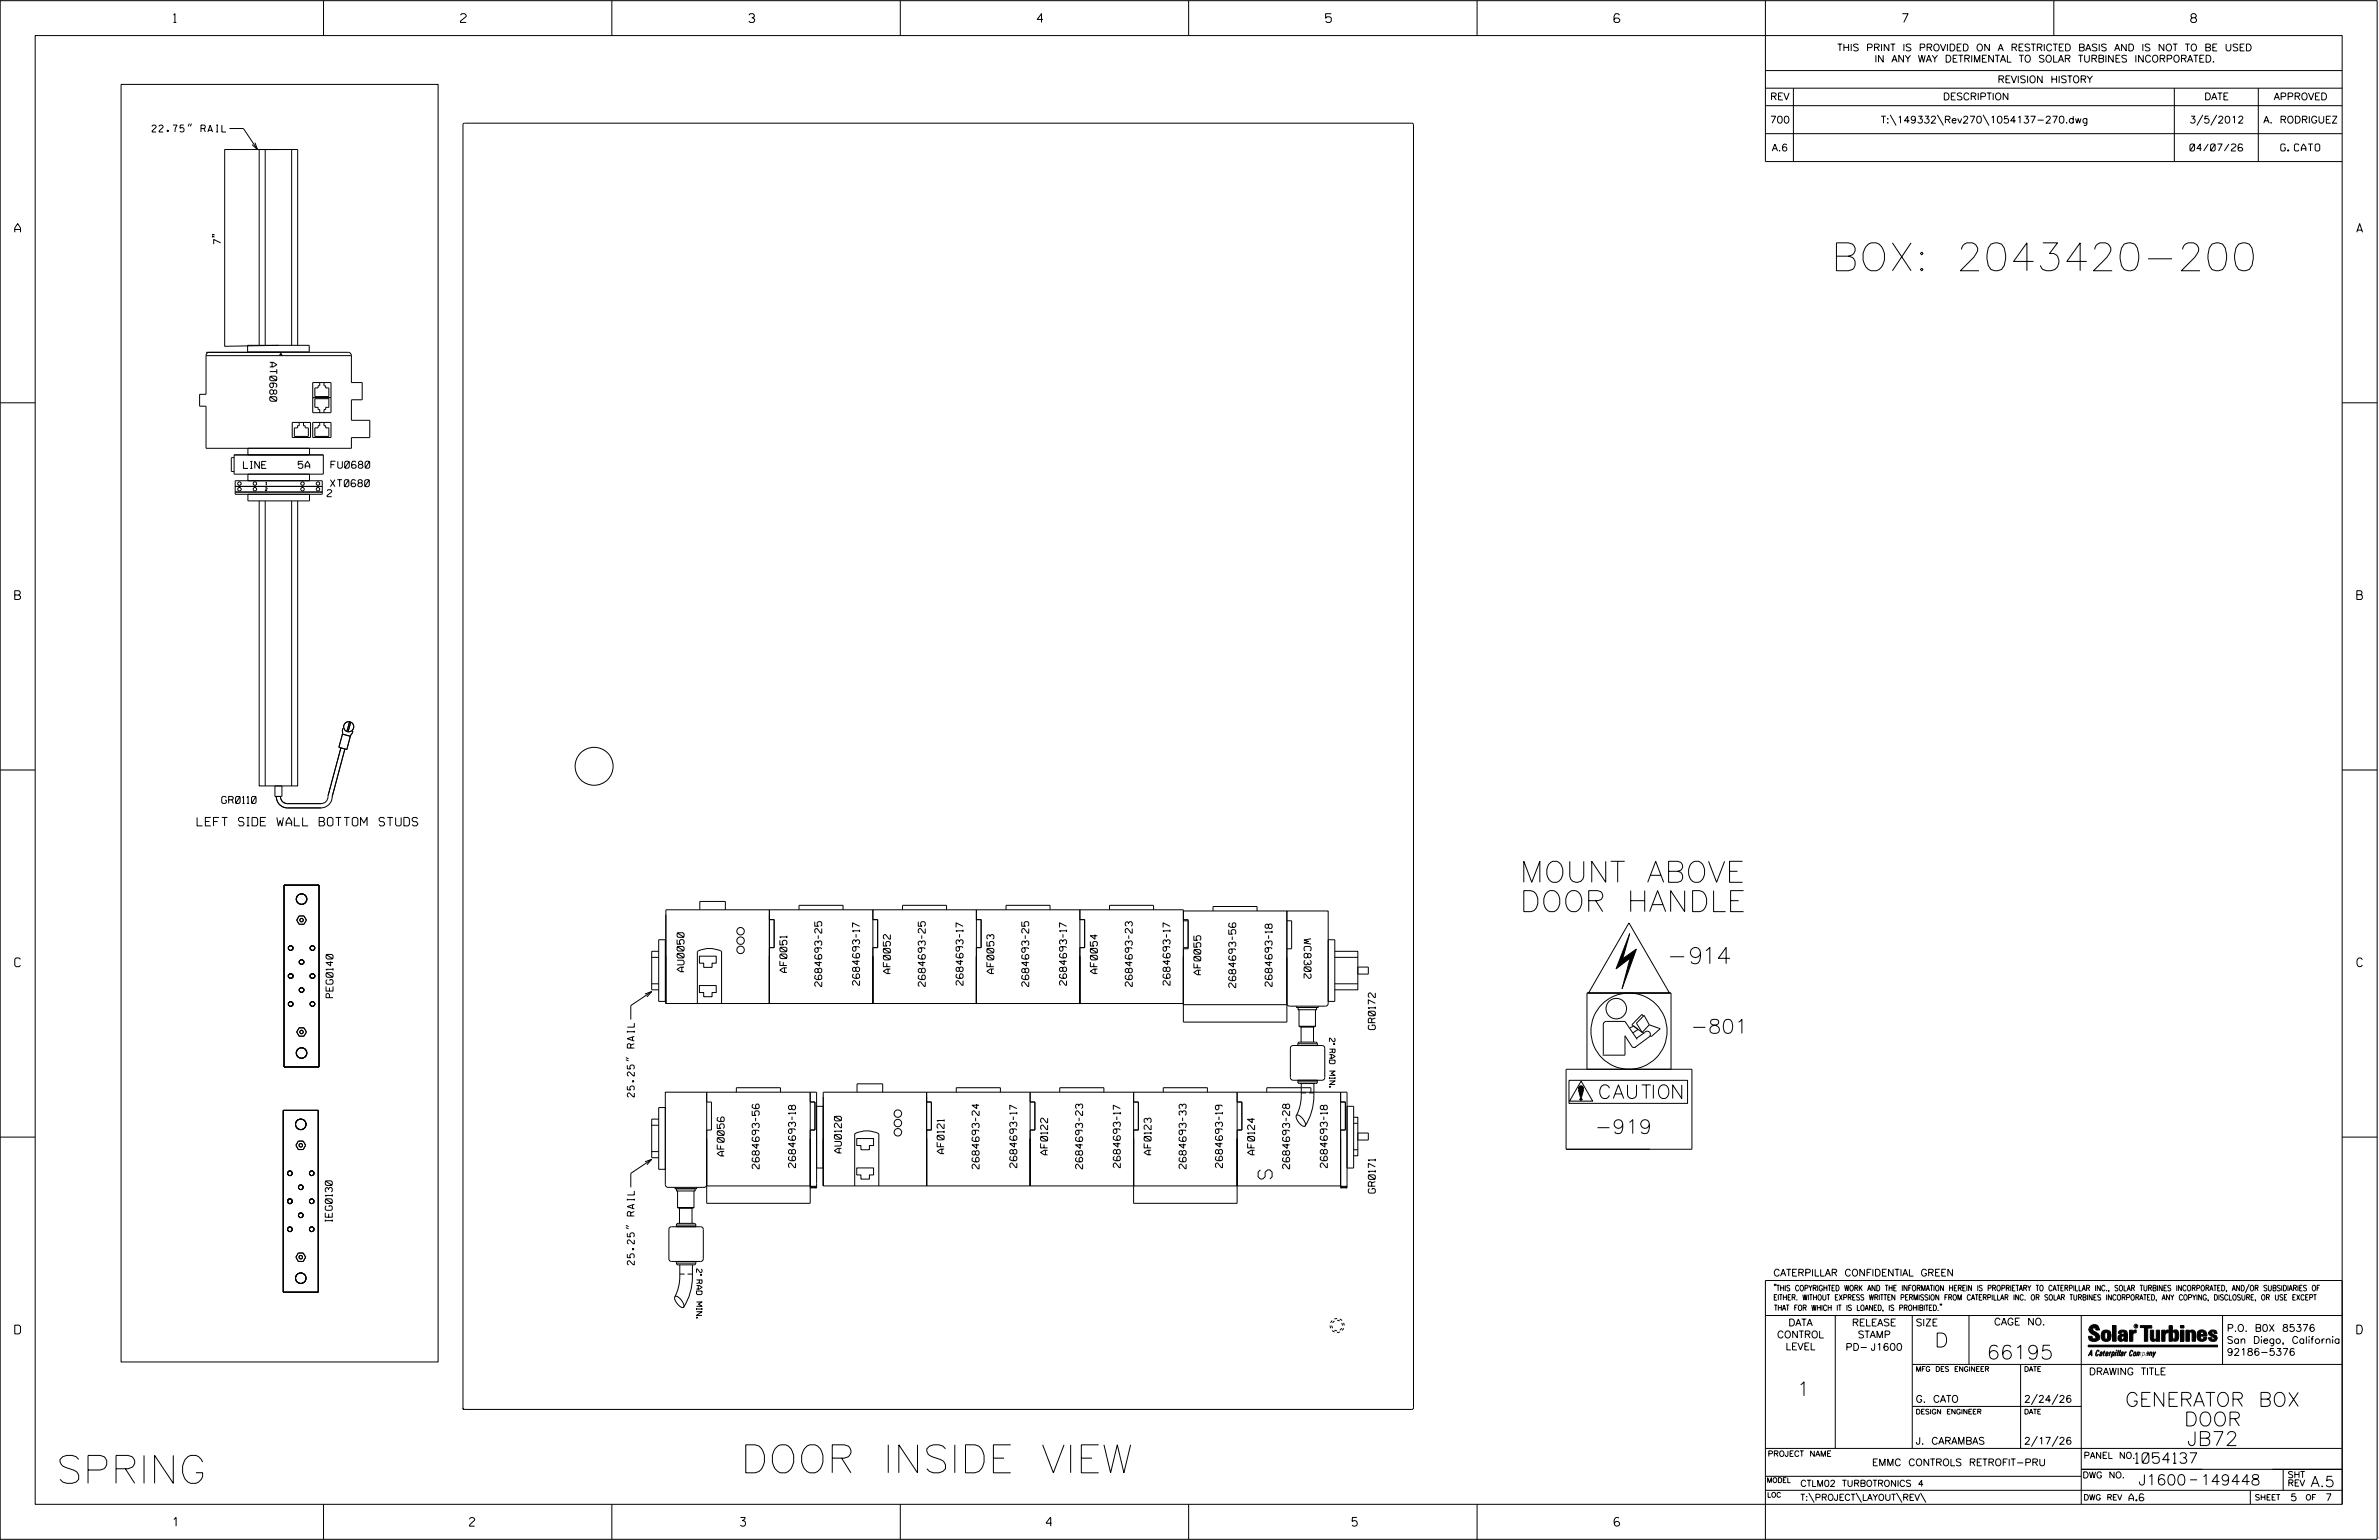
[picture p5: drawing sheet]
<svg xmlns="http://www.w3.org/2000/svg" width="864mm" height="559mm" viewBox="0 0 864 559" stroke-linecap="round" stroke-linejoin="round" font-family="sans-serif">
<defs><g id="words">
<g font-size="10.2">
<text x="664.7" y="98.3">BOX: 2043420-200</text>
<text x="20.4" y="538.2">SPRING</text>
<text x="268.8" y="534.4">DOOR INSIDE VIEW</text>
</g>
<g font-size="7.6">
<text x="551.7" y="320.2">MOUNT ABOVE</text>
<text x="551.7" y="330.8">DOOR HANDLE</text>
</g>
<text font-size="5.9" x="606.3" y="349.7">-914</text>
<g font-size="5.1">
<text x="613.7" y="375">-801</text>
<text x="578.9" y="411.4">-919</text>
<text x="461.8" y="427.8" transform="rotate(-90 461.8 427.8)">S</text>
<text x="702.3" y="488.8">D</text>
<text x="721.2" y="493.2">66195</text>
<text x="652.2" y="506.5">1</text>
<text x="771.5" y="510.3">GENERATOR BOX</text>
<text x="792.8" y="517.4">DOOR</text>
<text x="793.9" y="524.5">JB72</text>
</g>
<text font-size="4.9" x="580.7" y="398.6">CAUTION</text>
<g font-size="3.8">
<text x="775.1" y="531">1054137</text>
<text x="776.3" y="538.9">J1600</text>
<text x="798.8" y="538.9">149448</text>
<text x="838.8" y="539.5">A.5</text>
</g>
<g font-size="3.2">
<text x="63" y="8.2">1</text>
<text x="167.2" y="8.2">2</text>
<text x="271.8" y="8.2">3</text>
<text x="376.5" y="8.2">4</text>
<text x="481.2" y="8.2">5</text>
<text x="690.6" y="8.2">7</text>
<text x="795.3" y="8.2">8</text>
<text x="5.4" y="84.3">A</text>
<text x="855.5" y="84.3">A</text>
<text x="5.4" y="217.5">B</text>
<text x="855.6" y="217.5">B</text>
<text x="5.4" y="350.8">C</text>
<text x="855.6" y="350.8">C</text>
<text x="5.4" y="484">D</text>
<text x="855.6" y="484">D</text>
<text x="62.8" y="553.8">1</text>
<text x="170.4" y="553.8">2</text>
<text x="268.8" y="553.8">3</text>
<text x="379.8" y="553.8">4</text>
<text x="490.8" y="553.8">5</text>
<text x="585.9" y="553.8">6</text>
</g>
<text font-size="3" x="71.5" y="299.7">LEFT SIDE WALL BOTTOM STUDS</text>
<g font-size="2.5">
<text x="666.9" y="18.5">THIS PRINT IS PROVIDED ON A RESTRICTED BASIS AND IS NOT TO BE USED</text>
<text x="680.5" y="22.6">IN ANY WAY DETRIMENTAL TO SOLAR TURBINES INCORPORATED.</text>
<text x="725.1" y="30">REVISION HISTORY</text>
<text x="642.6" y="36.3">REV</text>
<text x="705.3" y="36.3">DESCRIPTION</text>
<text x="800.2" y="36.3">DATE</text>
<text x="825.4" y="36.3">APPROVED</text>
<text x="55.2" y="47.9">22.75&quot; RAIL</text>
<text x="642.5" y="44.7">700</text>
<text x="682.8" y="44.7">T:\149332\Rev270\1054137-270.dwg</text>
<text x="794.8" y="44.7">3/5/2012</text>
<text x="821.6" y="44.7">A. RODRIGUEZ</text>
<text x="643.2" y="54.8">A.6</text>
<text x="795" y="54.8">04/07/26</text>
<text x="827.9" y="54.8">G. CATO</text>
<text x="80.1" y="89" transform="rotate(-90 80.1 89)">7&quot;</text>
<text x="97.9" y="131.5" transform="rotate(90 97.9 131.5)">AT0680</text>
<text x="88.4" y="170">LINE</text>
<text x="108.3" y="169.9">5A</text>
<text x="120.1" y="169.9">FU0680</text>
<text x="120" y="176.6">XT0680</text>
<text x="118.7" y="180.2">2</text>
<text x="80.5" y="291.5">GR0110</text>
<text x="473.4" y="340.6" transform="rotate(90 473.4 340.6)">WC8302</text>
<text x="248.3" y="352.6" transform="rotate(-90 248.3 352.6)">AU0050</text>
<text x="285.6" y="352.9" transform="rotate(-90 285.6 352.9)">AF0051</text>
<text x="323.2" y="353.3" transform="rotate(-90 323.2 353.3)">AF0052</text>
<text x="360.8" y="353.3" transform="rotate(-90 360.8 353.3)">AF0053</text>
<text x="398.3" y="353.3" transform="rotate(-90 398.3 353.3)">AF0054</text>
<text x="435.9" y="353.7" transform="rotate(-90 435.9 353.7)">AF0055</text>
<text x="298.3" y="357.9" transform="rotate(-90 298.3 357.9)">2684693-25</text>
<text x="312" y="357.5" transform="rotate(-90 312 357.5)">2684693-17</text>
<text x="335.9" y="357.9" transform="rotate(-90 335.9 357.9)">2684693-25</text>
<text x="349.6" y="357.5" transform="rotate(-90 349.6 357.5)">2684693-17</text>
<text x="373.5" y="357.9" transform="rotate(-90 373.5 357.9)">2684693-25</text>
<text x="387.2" y="357.5" transform="rotate(-90 387.2 357.5)">2684693-17</text>
<text x="411" y="357.9" transform="rotate(-90 411 357.9)">2684693-23</text>
<text x="424.7" y="357.5" transform="rotate(-90 424.7 357.5)">2684693-17</text>
<text x="448.6" y="358.4" transform="rotate(-90 448.6 358.4)">2684693-56</text>
<text x="461.8" y="357.9" transform="rotate(-90 461.8 357.9)">2684693-18</text>
<text x="120.9" y="362" transform="rotate(-90 120.9 362)">PEG0140</text>
<text x="499.3" y="373.6" transform="rotate(-90 499.3 373.6)">GR0172</text>
<text x="230.2" y="398.1" transform="rotate(-90 230.2 398.1)">25.25&quot; RAIL</text>
<text x="262.9" y="419.5" transform="rotate(-90 262.9 419.5)">AF0056</text>
<text x="305.4" y="418.3" transform="rotate(-90 305.4 418.3)">AU0120</text>
<text x="342.7" y="418.6" transform="rotate(-90 342.7 418.6)">AF0121</text>
<text x="380.3" y="419" transform="rotate(-90 380.3 419)">AF0122</text>
<text x="417.9" y="419" transform="rotate(-90 417.9 419)">AF0123</text>
<text x="455.4" y="419" transform="rotate(-90 455.4 419)">AF0124</text>
<text x="275.6" y="424.1" transform="rotate(-90 275.6 424.1)">2684693-56</text>
<text x="288.8" y="423.7" transform="rotate(-90 288.8 423.7)">2684693-18</text>
<text x="355.4" y="424.1" transform="rotate(-90 355.4 424.1)">2684693-24</text>
<text x="369.1" y="423.7" transform="rotate(-90 369.1 423.7)">2684693-17</text>
<text x="393" y="424.1" transform="rotate(-90 393 424.1)">2684693-23</text>
<text x="406.7" y="423.7" transform="rotate(-90 406.7 423.7)">2684693-17</text>
<text x="430.6" y="424.1" transform="rotate(-90 430.6 424.1)">2684693-33</text>
<text x="443.8" y="423.7" transform="rotate(-90 443.8 423.7)">2684693-19</text>
<text x="468.1" y="424.1" transform="rotate(-90 468.1 424.1)">2684693-28</text>
<text x="481.8" y="423.7" transform="rotate(-90 481.8 423.7)">2684693-18</text>
<text x="499.3" y="432.9" transform="rotate(-90 499.3 432.9)">GR0171</text>
<text x="120.6" y="443.3" transform="rotate(-90 120.6 443.3)">IEG0130</text>
<text x="230.2" y="459" transform="rotate(-90 230.2 459)">25.25&quot; RAIL</text>
<text x="643.8" y="463">CATERPILLAR CONFIDENTIAL GREEN</text>
<text x="645.1" y="485.5">CONTROL</text>
<text x="649.2" y="481.1">DATA</text>
<text x="672.3" y="481.1">RELEASE</text>
<text x="674.4" y="485.5">STAMP</text>
<text x="695.4" y="481.1">SIZE</text>
<text x="723.8" y="480.8">CAGE NO.</text>
<text x="808.4" y="483.1">P.O. B0X 85376</text>
<text x="648.2" y="489.8">LEVEL</text>
<text x="669.9" y="490">PD- J1600</text>
<text x="808.4" y="487.5">San Diego, California</text>
<text x="808.4" y="491.8">92186-5376</text>
<text x="758.3" y="498.9">DRAWING TITLE</text>
<text x="695.4" y="508.9">G. CATO</text>
<text x="734.8" y="508.9">2/24/26</text>
<text x="695.4" y="524.1">J. CARAMBAS</text>
<text x="734.8" y="524.1">2/17/26</text>
<text x="679.6" y="531.9">EMMC CONTROLS RETROFIT-PRU</text>
<text x="772.8" y="544.6">A.6</text>
<text x="831.4" y="544.6">5</text>
<text x="844.1" y="544.6">7</text>
</g>
<g font-size="2.3">
<text x="756.4" y="529.2">PANEL NO.</text>
<text x="653.5" y="539.4">CTLM02 TURBOTRONICS 4</text>
<text x="756" y="536.3">DWG NO.</text>
<text x="830.4" y="539.3">REV</text>
<text x="830.4" y="536.2">SHT</text>
<text x="653.5" y="544.5">T:\PROJECT\LAYOUT\REV\</text>
</g>
<g font-size="2">
<text x="482.6" y="376.7" transform="rotate(90 482.6 376.7)">2&quot; RAD MIN.</text>
<text x="252.8" y="460.5" transform="rotate(90 252.8 460.5)">2&quot; RAD MIN.</text>
<text x="643.8" y="468.4">&quot;THIS COPYRIGHTED WORK AND THE INFORMATION HEREIN IS PROPRIETARY TO CATERPILLAR INC., SOLAR TURBINES INCORPORATED, AND/OR SUBSIDIARIES OF</text>
<text x="643.8" y="471.8">EITHER. WITHOUT EXPRESS WRITTEN PERMISSION FROM CATERPILLAR INC. OR SOLAR TURBINES INCORPORATED, ANY COPYING, DISCLOSURE, OR USE EXCEPT</text>
<text x="644" y="475.6">THAT FOR WHICH IT IS LOANED, IS PROHIBITED.&quot;</text>
<text x="641.7" y="528.5">PROJECT NAME</text>
<text x="756.3" y="544.3">DWG REV</text>
<text x="818.5" y="544.3">SHEET</text>
<text x="836.9" y="544.3">OF</text>
</g>
<g font-size="1.8">
<text x="695.4" y="497.6">MFG DES ENGINEER</text>
<text x="734.8" y="497.6">DATE</text>
<text x="695.4" y="513.1">DESIGN ENGINEER</text>
<text x="734.8" y="513.1">DATE</text>
<text x="641.3" y="538">MODEL</text>
<text x="641.5" y="543.3">LOC</text>
</g>
<g font-size="1">
<text x="96.3" y="178">2</text>
<text x="96.5" y="176">1</text>
</g>
<text font-size=".9" x="775.1" y="481.7">R</text>
</g></defs>
<g fill="none" stroke="#000" stroke-width=".36">
<path d="M.1 .2h862.8v558.4h-862.8zM12.8 12.9h837.4v533h-837.4zM117.4 .2v12.7M222.1 .2v12.7M326.8 .2v12.7M431.5 .2v12.7M536.2 .2v12.7M587.9 5.5l-.5-.5h-1l-.5 1v1.7l.5 .4h1l.6-.4v-.6l-.6-.5h-1l-.5 .5M640.9 .2v58.4h209.3M745.6 .2v12.7M44 30.6h115v463.6h-115zM640.9 25.6h209.3"/>
<path d="M640.9 32h209.3M640.9 38.3h209.3M651 32v26.6M789.3 32v26.6M819.8 32v26.6M68.7 44.8l-.4 1.1M69.5 44.8l-.4 1.1M83.3 46.6h5.1l5.1 7.7M92.6 51.8l.9 2.5-2-1.8M96.3 54.3v71M101.1 54.3h-19.5v71.4l19.5-.4M105.9 54.3v71"/>
<path d="M168.2 44.9h344.7v466.4l-344.8 .1zM640.9 48.5h209.3M686.2 41.7l2.1 3.8M703.3 41.7l2.2 3.8M719.9 41.7l2.1 3.8M799.6 41.7l-2.1 3.8M804.7 41.7l-2.2 3.8M77.2 85.8v.2v-.2l.6 .2M77.2 85.1v.2v-.2l.6 .2M74.8 127.8h51.6l.9 .5 .3 .7M74.8 129v14.1h-2.3v4.3h2.3v15.3h52.8v-3.9h6.6v-6.3h-6.6v-7.4h3.9v-6.3h-3.9v-9.8M74.8 129h52.8"/>
<path d="M76 127.8l-1 .5-.2 .7M89.9 125.3h22.4v2.4h-22.4zM94.1 125.3v-71h14v71M113.5 138.8h6.7v11h-6.7zM116.1 138.8v1.2h-.6v.8h-1.2v3.1h5.1v-3.1h-1.2v-.8h-.6v-1.2M.1 146.2h12.7M106.1 153.3h6.6v5.5h-6.6zM108.6 153.3v1.2h-.6v.8h-1.1v3.1h5v-3.1h-1.1v-.8h-.6v-1.2M113.5 153.3h6.7v5.5h-6.7zM113.5 144.3h6.7M116.1 149.8v-1.2h-.6v-.8h-1.2v-3.1h5.1v3.1h-1.2v.8h-.6v1.2M116.1 153.3v1.2h-.6v.8h-1.2v3.1h5.1v-3.1h-1.2v-.8h-.6v-1.2"/>
<path d="M850.2 146.2h12.7M85 166.1l-1 .1v4.7l1 .2M85 165.1h32.4v6.9h-32.4zM85.4 174.4h31.6v5h-31.6zM85.4 176.5h31.6M85.4 178.5h31.6M90 179.4v2.4h22.4v-2.4M90 162.7v2.4M90 172v2.4M112.4 162.7v2.4M112.4 172v2.4M94.1 181.8v103.4h14v-103.4"/>
<path d="M96.3 181.8v103.4M105.9 181.8v103.4M.1 279.4h12.7M123.8 271.4l-4.7 17.3a2.63 2.63 0 0 1-2.6 2.9h-12.1a2.53 2.53 0 0 1-2.6-2.6M124.3 266.4l2.9 .8-1.3 4.8-2.9-.8zM124.5 264.3l-.3 2.3M125.2 271.7l-4.6 17.4a4.1 4.1 0 0 1-4.1 4.1h-12.1a4.1 4.1 0 0 1-4.1-4.2M126.9 261.9l-1 3.5M127.3 262l-.9 3.5M128.1 265.3l-1 2M850.2 279.4h12.7M99.8 285.2h2.5v3.8h-2.5z"/>
<path d="M103.1 321.2h12.7v66h-12.7zM108.6 332.4h1.7l.9 1.5-.9 1.5h-1.7l-.9-1.5zM254 330.1v-3h9.3v3M279.3 330.1v34M279.3 333.7h1.7v10.2h-1.7M290.1 330.1v-1.6h15.9v1.6M316.9 333.7h1.7v10.2h-1.7M316.9 330.1v34M327.6 330.1v-1.6h16v1.6M354.4 333.7h1.8v10.2h-1.8M354.4 330.1v34M365.2 330.1v-1.6h16v1.6"/>
<path d="M392 333.7h1.7v10.2h-1.7M392 330.1v34M402.8 330.1v-1.6h15.9v1.6M429.6 330.6h37.5v40.3h-37.5v-40.8h-187.9v34h187.9M429.6 333.7h1.7v10.6h-1.7M429.6 334.1h1.7M440.3 330.6v-1.7h16v1.7M467.1 330.6h15v33.5a.98 .98 0 0 1-.9 1h-13.1a.99 .99 0 0 1-1-1zM467.1 334.1h1.8v10.2h-1.8M591.3 334.9l14.7 25.4h-29.3zM591.6 338.7l-2.5 9.2 4.9-3.6-5.2 14.5 2.9-11.1-5.1 3.9zM236.6 347.4h2.5"/>
<path d="M236.6 359.8l-7.6 5.1v5.1M236.6 357h2.5M239.1 345.2h-2.5v14h2.5M239.1 341h2.4v22.4h-2.4zM253.9 347h6.1v2.5h-1.5v1.5h-3.1v-1.5h-1.5zM253.9 357.6h6.1v2.6h-1.5v1.5h-3.1v-1.5h-1.5zM429.6 343.9h1.7M482.1 341h2.4v22.4h-2.4zM484.5 345.2h8.4v14h-8.4M484.5 347.4h8.4M484.5 357h8.4M492.9 350.9h3.8v2.5h-3.8z"/>
<path d="M108.6 373h1.7l.9 1.5-.9 1.5h-1.7l-.9-1.5zM234.1 360.7l2.5-.9-1.8 1.9M253.2 364.1v-18.9a9.9 9.9 0 0 1 8.7 0v18.9M429.6 364.6h37.5M468.7 379.7l.7-.3h10.6a.95 .95 0 0 1 .9 .9v10.7a.95 .95 0 0 1-.9 1h-10.6a.98 .98 0 0 1-1-1v-10.7zM470.7 365.1v.5h7.8v-.5M471.1 378.7h7.1M471.1 378.7l.6-.6h5.9l.6 .6M471.1 378.7v.7h7.1v-.7M471.2 365.6h6.7v.8h-6.7zM471.6 366.4v6h5.9v-6M471.6 372.4l.2 .2h5.5l.2-.2"/>
<path d="M472.3 378.1v-5.5h4.5v5.5M583.2 370.6h6.7l4.4 6.6M583.2 370.6a1.18 1.18 0 0 0-1.2 1.4v10.6M591.6 373l1.5-.6 1.5 1.2-1.8 1.2M593.8 379.8l-.9 .3-.5-.3-2.5-4v7.1h-8.1M594.1 376.7l2.9-2a1.16 1.16 0 0 1 1.7-.2 1.16 1.16 0 0 1 0 1.7l-5.2 3.8M596.2 374.6l.6 .3M596.6 368.7l-.5-.6-3.7 3.7 3.7 2.8M598.7 371.9l4 1.4-3.2 2.8-.6-.2M598.7 371.9l-1.9-3.5-2.8 2.9 2.1 3.3M598.7 371.9l-2.6 2.7M227.2 384.5l1 .5"/>
<path d="M227.2 383.8l1 .4M241.5 396.3h15v33.6a.99 .99 0 0 1-.9 .9h-13.1a1.01 1.01 0 0 1-1-.9zM267.3 396.3v-1.6h16v1.6M294.1 396.3v40.3h-37.6v-26.6h1.8v-10.1h-1.8v-3.6h39.9v34.7M294.1 399.9h1.7v10.1h-1.7M311.1 396.3v-3h9.3v3M336.4 396.3v34M336.4 399.9h1.7v10.1h-1.7M347.1 396.3v-1.6h16v1.6M373.9 399.9h1.8v10.1h-1.8M373.9 396.3v34M384.7 396.3v-1.6h16v1.6"/>
<path d="M411.5 399.9h1.7v10.1h-1.7M411.5 396.3v40.3h37.6v-40.3M422.3 396.3v-1.6h16v1.6M449.1 399.9h1.7v10.1h-1.7M459.8 396.3v-1.6h16.1v1.6M471.1 392.6h7.1M471.1 392.6l.6 .6h5.9l.4-.2 .2-.4M471.1 392.6v-.6h7.1v.6M472.4 393.2v4.3a15.5 15.5 0 0 1-1.7 7.1M477 393.2v4.3a20.4 20.4 0 0 1-3.3 11.2M486.7 399.9h1.7v10.1h-1.7M486.7 396.3v34.7"/>
<path d="M568.5 388h45.7v29h-45.7zM569.6 392h43v8.4h-43zM573 395.5l.8 2.8h.2l.9-2.8M573.5 398.9v.1M573.5 398.8l.5 .3 .3-.2M573.6 398.9l.2 .3M573.7 398.7l.2 .2M573.7 399l.1 .1M573.8 399.1l.4-.3zM573.8 398.7l-.3 .2M573.8 398.7h.1M573.9 398.7h.1"/>
<path d="M573.9 398.7l-.4 .3M573.9 398.8l.4 .2M573.9 399.1v.1M573.9 398.9l.2 .2M574 392.3l4.2 7.3h-8.5zM574.1 399l.1 .1M574.1 398.7l-.5 .4 .4-.4 .3 .2M574.2 398.9l.1 .1M574.3 398.8l-.4 .4M574.7 395.1l-1.4 .9M576.1 388v-27.7h30.5v27.7M.1 412.6h12.7"/>
<path d="M102.8 402.9h12.7v66h-12.7zM108.3 414.1h1.8l.8 1.5-.8 1.5h-1.8l-.9-1.5zM236.6 408.3h2.5M236.6 417.9h2.5M239.1 406.1h-2.5v14h2.5M239.1 401.9h2.4v22.4h-2.4zM296.4 401.4h2.4M311 413.1h6.1v2.6h-1.5v1.5h-3.1v-1.5h-1.5zM470.7 404.6a3.7 3.7 0 0 1 3 4 3.9 3.9 0 0 1-3.2-3.3zM489 401.4h2.4v22.4h-2.4M491.4 405.4h1.5v14h-1.5M491.4 407.6h1.5"/>
<path d="M491.4 417.2h1.5M492.9 411.1h3.8v2.6h-3.8zM850.2 412.6h12.7M234.1 421.6l2.5-.9-1.8 1.9M236.6 420.7l-7.6 5.1v5M245 430.8v.5h7.9v-.5M245.6 431.3h6.7v.9h-6.7zM246 432.2v5.9h5.9v-5.9M246 438.2l.1 .2h5.6l.2-.2M256.5 430.3h37.6M294.1 430.5l2.3 .5h-2.3l2.3-.5zM296.4 423.8h2.4"/>
<path d="M310.3 430.3v-18.9a9.9 9.9 0 0 1 8.7 0v18.9M311 423.8h6.1v2.5h-1.5v1.5h-3.1v-1.5h-1.5zM486.7 431h2.3M486.7 430.3h-187.9v-34h190.2v34.7M486.7 431l2.3-.5h-2.3l2.3 .5M108.3 454.7h1.8l.8 1.5-.8 1.5h-1.8l-.9-1.5zM227.2 445.5l1 .4M227.2 444.6l1 .5M243.1 445.4l.7-.3h10.6a.95 .95 0 0 1 .9 1v10.7a.95 .95 0 0 1-.9 .9h-10.6a.95 .95 0 0 1-1-.9v-10.7zM245.5 444.5v.6h7.1v-.6M245.5 458.3v-.6h7.1v.6M245.5 444.5h7.1"/>
<path d="M245.5 458.3h7.1M246.7 443.9v-5.5h4.5v5.5M246.8 459v4.3M251.4 459v4.3M252.6 444.5l-.2-.4-.4-.2h-5.9l-.4 .2-.2 .4M252.6 458.3l-.2 .5-.4 .2h-5.9l-.4-.2-.2-.5M245.1 470.4a3.7 3.7 0 0 1 3 4 3.9 3.9 0 0 1-3.2-3.3zM246.8 463.3a15.9 15.9 0 0 1-1.7 7.1M251.4 463.3a20.4 20.4 0 0 1-3.3 11.1M483.6 479.2l-.5 .8M484.4 479.3l-.7 .7M485.4 479.1l.9 .2"/>
<path d="M485.4 478.4l-1 .2M486.4 478.6l.8 .6M640.9 477.3h209.3M644.2 466.1l-.1 .4M644.7 466.1l-.2 .4M666.2 477.3v48.3M694.2 477.3v48.3M704.4 473.3l-.1 .4M704.8 473.3l-.1 .4M714.8 477.3v17.8M755.5 477.3v68.6M806.8 477.3v17.8"/>
<path d="M816.5 466l-1.4 3.1M850.2 464.6h-209.3v94M850.2 464.8v81.1M482.8 481l.3 1M483.5 481l.2 .9M483.6 482.8l.8 .5M484.4 482.6l1 .3M486.4 483.3l-1 .2M487 481.9l-.7 .7M487 480l.3 1M487.8 480l.1 1M487.8 482l-.6 .8"/>
<path d="M694.2 495.1h156M733.5 495.1v30.5M758.6 481.4a2.02 2.02 0 0 1 3.1-.1l.5 1.3h-1.3l-.2-.6-.4-.2-.6 .1-.1 .4 .4 .7a2.46 2.46 0 0 1 2.2 2.9 2.83 2.83 0 0 1-3.8 .3l-.3-1.3h1.3l.2 .7 .6 .3 .5-.2 .2-.5-.4-.6-1.9-1.2-.4-.9zM759.2 491.3h-.7l.7-1.2v1.9h.2l-.1-2.1-1.3 2.1 .5-.5h.7M761.3 490l.3-.2 .4 .3-.1 .3-.3-.4-.4 .3-.3 1.6h.4l.4-.5-.3 .6-.4 .1-.3-.4zM762.6 490.6l.5-.1-.1 1.4h-.9a.74 .74 0 0 1 .9-.8l-.3 .7-.5 .1 .2-.5 .6-.2v-.5l-.7 .2zM763 483.2a2.17 2.17 0 0 1 3.1 0l.3 1.4-.3 1.5a2.17 2.17 0 0 1-3.1 0l-.3-1.5zM763.6 490.5l.4-.4 .2 .6h-.3l-.3 .9 .2 .4-.3-.1zM764.1 483.7l.5-.4 .4 .3v2.2l-.4 .2-.5-.2zM764.6 491.1l.6 .2v-.7l-.4-.1-.4 .6-.1 .8h.6M764.6 491.1l-.1 .8h.4M764.6 482.6v.8"/>
<path d="M764.8 490.7l.4 .1v.3h-.6zM765 491.5l-.1 .4zM766 490.5l-.5 1.5zM766 490.8l.4-.3-.4 .4M766.9 481h1.3v5.7h-1.3zM767 490.8l.5 .1-.3 .8-.4 .2zM767.3 490.5h-.5l-.5 2M767.3 490.5a.8 .8 0 0 1 .2 1 .8 .8 0 0 1-.9 .4l-.1 .6M767.3 490.5l-.1 .2M768.1 490.5l-.4 1.5zM768.2 489.9h.3l-.1 .2h-.2zM769 489.9l-.5 2.1z"/>
<path d="M769.7 489.9l-.6 2.1zM770.1 491.4l.5-.3-.5 .8zM770.4 491.9h.1M770.6 491.1l.1-.4-.7 .2 .1-.3 .6-.1 .2 .3-.5 1.1M770.6 491.1a.74 .74 0 0 0-.8 .8h.6M771 484.8h-.7l-.3 .6 .4 .7 .5-.3 .1-2.4h-.8l-.1 .4h-1.2a1.71 1.71 0 0 1 1.8-1.3 1.71 1.71 0 0 1 1.6 1.4v2.8h-1.1l-.1-.6M771 484.2l-1.5 .1a1.41 1.41 0 0 0 0 2.4l.5 .1 1.1-.7M771.2 486.1h-.1M771.4 490.5l.1 .3 .4-.3-.9 1.5zM771.5 490.8h.1M773 482.7h1.2v.5l.5-.5 .7-.1v1h-.6l-.5 .4-.1 2.7h-1.2zM773.3 490.3l.6-.4 .4 .2-.1 .4-.3-.4a1.28 1.28 0 0 0-.5 1.8l.6-.4-.1 .4-.8 .1z"/>
<path d="M774.7 490.8l.5-.3a.88 .88 0 0 1 .2 .9 .88 .88 0 0 1-.7 .7l-.2-.2zM774.8 490.9h.5l-.3 1h-.3l-.2-.2zM775.2 490.5l-.1 .2M776.8 481h4.3v.9h-1.5v4.8h-1.3M776.8 490.6l-.8 .2v-.3l-.4 1.5 .8-1.3v1.3l.3-1.2M779.3 491.1h.4M779.6 490.5h.3l-.3 1.4M779.6 490.7h.2l-.1 .4M779.7 491.1l-.1 .4M779.7 491.1l-.4 .2M780.1 492l.4-1.5 .1 .3 .3-.3 .3 .2-.3 1.3v-1.3l-.7 1.3M780.6 482.7h1.2v2.7l.1 .4 .4 .3 .4-.7v-2.7h1.2l.1 4h-1.3v-.5l-1.1 .6-.7-.3-.3-.7z"/>
<path d="M781.6 492.5l1-2-.8 1.3-.2-1.3-.2 2M784.7 482.7h1.2v.5l.5-.5 .7-.1v1h-.5l-.6 .4-.1 2.7h-1.2zM787.4 481h1.2v2a1.4 1.4 0 0 1 2.2 .2l.1 1.4-.4 1.9-1.5 .1-.4-.5v-1l.5 .9 .5-.3v-2.1l-.5-.4-.5 .7v2.8h-1.2zM791.5 482.7h1.3v4h-1.3zM791.5 481h1.3v.9h-1.3zM793.5 482.7h1.3v.4l.7-.5 1.1 .2 .4 .6v3.3h-1.2l-.3-3.4-.7 .2v3.2h-1.3zM794.8 483.1h.1M797.7 483.2a1.92 1.92 0 0 1 2.4-.5 1.92 1.92 0 0 1 1 2.1h-2.3v.8l.6 .5 .5-.3v-.5h1.2a1.83 1.83 0 0 1-2.1 1.4 1.83 1.83 0 0 1-1.5-2.1zM798.8 484.2v.6M799.1 483.4h.6l.2 .8h-1.1zM804.6 482.9a1.84 1.84 0 0 0-2.9 .8 3.3 3.3 0 0 0 2.2 1.9l-.5 .5-.4-.3-.1-.4h-1.2l.1 .6a1.92 1.92 0 0 0 2.9 .4M804.9 483.8h-1.2l-.2-.6-.5 .1-.1 .3 .1 .3 1.8 .9"/>
<path d="M805.1 488.1h-47.1v.6h47.1M168.1 510.8l.6 .6M694.2 510.3h61.3M739.6 505.8l-2.2 3.9M747.1 505.8l-2.2 3.9M640.9 525.6h209.2M640.9 535.7h114.6M739.6 521.1l-2.2 3.8M747.1 521.1l-2.2 3.8M755.5 533.2h94.7M795 537h2.6M828.8 533.2v7.6"/>
<path d="M117.4 545.9v12.7M222.1 545.9v12.7M326.8 545.9v12.7M431.5 545.9v12.7M536.2 545.9v12.7M640.9 540.8h209.3M656.6 541.7l2 3.5M673.8 541.7l1.9 3.5M688.4 541.7l2 3.5M697.2 541.7l1.9 3.5M816.9 541v4.9M863.5 558h.1"/>
<circle cx="86.9" cy="175.5" r=".64"/>
<circle cx="86.9" cy="177.5" r=".64"/>
<circle cx="92.5" cy="175.5" r=".64"/>
<circle cx="92.5" cy="177.5" r=".64"/>
<circle cx="109.8" cy="177.5" r=".64"/>
<circle cx="109.8" cy="175.5" r=".64"/>
<circle cx="115.4" cy="177.5" r=".64"/>
<circle cx="115.4" cy="175.5" r=".64"/>
<circle cx="126.6" cy="263.7" r="1.83"/>
<circle cx="215.7" cy="278.1" r="6.9"/>
<circle cx="109.5" cy="326.2" r="1.9"/>
<circle cx="109.5" cy="333.9" r=".64"/>
<circle cx="268.8" cy="337.9" r="1.35"/>
<circle cx="105.5" cy="354.2" r=".84"/>
<circle cx="105.5" cy="344" r=".85"/>
<circle cx="109.5" cy="349.1" r=".84"/>
<circle cx="109.5" cy="359.2" r=".84"/>
<circle cx="113.4" cy="354.2" r=".85"/>
<circle cx="113.4" cy="344" r=".85"/>
<circle cx="113.4" cy="354.2" r=".84"/>
<circle cx="268.8" cy="341.3" r="1.35"/>
<circle cx="268.8" cy="344.7" r="1.36"/>
<circle cx="105.5" cy="364.3" r=".84"/>
<circle cx="109.5" cy="374.5" r=".64"/>
<circle cx="113.4" cy="364.3" r=".84"/>
<circle cx="113.4" cy="364.3" r=".85"/>
<circle cx="586.7" cy="366" r="3.7"/>
<circle cx="591.3" cy="374.1" r="13.8"/>
<circle cx="109.5" cy="382.1" r="1.9"/>
<circle cx="574" cy="398.9" r=".33"/>
<circle cx="109.2" cy="415.6" r=".64"/>
<circle cx="109.2" cy="408" r="1.9"/>
<circle cx="325.9" cy="410.9" r="1.36"/>
<circle cx="325.9" cy="407.5" r="1.35"/>
<circle cx="325.9" cy="404.1" r="1.35"/>
<circle cx="105.2" cy="425.7" r=".84"/>
<circle cx="105.2" cy="435.9" r=".84"/>
<circle cx="109.2" cy="430.8" r=".84"/>
<circle cx="113.1" cy="425.7" r=".84"/>
<circle cx="113.1" cy="435.9" r=".84"/>
<circle cx="105.2" cy="446" r=".85"/>
<circle cx="109.2" cy="456.2" r=".64"/>
<circle cx="109.2" cy="441" r=".84"/>
<circle cx="113.1" cy="446" r=".84"/>
<circle cx="109.2" cy="463.8" r="1.9"/>
<circle cx="775.4" cy="481.2" r=".69"/>
</g>
<g fill="#000">
<path d="M102 127.8l.7 1.2h-1.5zM768.1 490.5l-.4 1.5zM768.2 489.9h.3l-.1 .2h-.2zM769 489.9l-.5 2.1zM769.7 489.9l-.6 2.1zM791.5 481h1.3v.9h-1.3zM791.5 482.7h1.3v4h-1.3zM758 488.1h47.1v.6h-47.1z"/>
<path d="M591.6 338.7l-2.5 9.2 4.9-3.6-5.2 14.5 2.9-11.1-5.1 3.9z" fill-rule="evenodd"/>
<path d="M573.2 394.1a1.11 1.11 0 0 1 1.4 0 1.11 1.11 0 0 1 .3 1.4l-.9 2.8h-.2l-1-3.2z" fill-rule="evenodd"/>
<path d="M759.2 489.9l-1.2 2.1 .5-.5h.7v.5h.2zM759.2 490.1v1.2h-.7z" fill-rule="evenodd"/>
<path d="M758.6 481.4a2.02 2.02 0 0 1 3.1-.1l.5 1.3h-1.3l-.2-.6-.4-.2-.6 .1-.1 .4 .4 .7a2.46 2.46 0 0 1 2.2 2.9 2.83 2.83 0 0 1-3.8 .3l-.3-1.3h1.3l.2 .7 .6 .3 .5-.2 .2-.5-.4-.6-1.9-1.2-.4-.9z" fill-rule="evenodd"/>
<path d="M761.3 490l.3-.2 .4 .3-.1 .3-.3-.4-.4 .3-.3 1.6h.4l.4-.5-.3 .6-.4 .1-.3-.4z" fill-rule="evenodd"/>
<path d="M762.6 490.6l.5-.1-.1 1.4h-.9a.74 .74 0 0 1 .9-.8l-.6 .3-.2 .5 .5-.1 .3-.6v-.5l-.7 .2z" fill-rule="evenodd"/>
<path d="M763.6 490.5l.4-.4 .2 .6h-.3l-.3 .9 .2 .4-.3-.1z" fill-rule="evenodd"/>
<path d="M764.8 490.5l.5 .3-.1 .5h-.6l.6-.2v-.3l-.4-.1-.3 1.2h.4l.3-.4-.6 .6-.3-.2v-.4z" fill-rule="evenodd"/>
<path d="M763 483.2a2.17 2.17 0 0 1 3.1 0l.3 1.4-.3 1.5a2.17 2.17 0 0 1-3.1 0l-.3-1.5zM764.1 483.7v2.1l.5 .2 .4-.2v-2.2l-.4-.3z" fill-rule="evenodd"/>
<path d="M766 490.5v.3l.4-.1-.4 .2-.5 1.1z" fill-rule="evenodd"/>
<path d="M766.8 490.5l-.5 2 .3-.6a.71 .71 0 0 0 .9-.5 .71 .71 0 0 0-.4-.9zM767 490.8l.5 .1-.3 .8-.4 .2z" fill-rule="evenodd"/>
<path d="M766.9 481h1.3v5.7h-1.3z" fill-rule="evenodd"/>
<path d="M770.1 490.6l.6-.1 .2 .3-.4 1.2-.5 .1-.2-.5 .3-.5h.5l-.7 .5v.3l.4-.1 .4-.9-.5-.2-.2 .2z" fill-rule="evenodd"/>
<path d="M769.4 482.8l-.5 1h1.2l.1-.4h.8v.8l-1.5 .1a1.41 1.41 0 0 0 0 2.4l.5 .1 1.1-.7 .1 .6h1.1v-2.8a1.79 1.79 0 0 0-2.4-1.2zM770.3 484.8h.7l-.1 1-.5 .3-.4-.7z" fill-rule="evenodd"/>
<path d="M771.4 490.5l.1 .3 .4-.3-.9 1.5z" fill-rule="evenodd"/>
<path d="M773 482.7h1.2v.5l.5-.5 .7-.1v1h-.6l-.5 .4-.1 2.7h-1.2z" fill-rule="evenodd"/>
<path d="M773.3 490.3l.6-.4 .4 .2-.1 .4-.3-.4a1.28 1.28 0 0 0-.5 1.8l.6-.4-.3 .5h-.6z" fill-rule="evenodd"/>
<path d="M774.7 490.8l-.2 1.1h.7a.96 .96 0 0 0 0-1.4zM774.8 490.9h.5l-.1 .6-.5 .4-.2-.2z" fill-rule="evenodd"/>
<path d="M776 490.5v.3l.4-.3 .2 .3 .7-.2-.3 1.4v-1.3l-.6 1.3v-1.3l-.8 1.3z" fill-rule="evenodd"/>
<path d="M776.8 481h4.3v.9h-1.5v4.8h-1.3v-4.8h-1.5z" fill-rule="evenodd"/>
<path d="M777.9 490.5l-.5 2 .3-.6a.71 .71 0 0 0 .9-.5 .71 .71 0 0 0-.4-.9zM778.1 490.8l.3-.1 .1 .4-.5 .8-.2-.5z" fill-rule="evenodd"/>
<path d="M779.3 490.6l.6-.1-.3 1.5-.7-.1a.67 .67 0 0 1 .8-.8l-.6 .3-.1 .5 .4-.1 .4-.9-.4-.2-.3 .2z" fill-rule="evenodd"/>
<path d="M780.5 490.5l.1 .3 .3-.3 .3 .2-.3 1.3v-1.3l-.8 1.3z" fill-rule="evenodd"/>
<path d="M780.6 482.7h1.2v2.7l.1 .4 .4 .3 .4-.7v-2.7h1.2l.1 4h-1.3v-.5l-1.1 .6-.7-.3-.3-.7z" fill-rule="evenodd"/>
<path d="M781.6 490.5l.2 1.3 .8-1.3-1.2 2z" fill-rule="evenodd"/>
<path d="M784.7 482.7h1.2v.5l.5-.5 .7-.1v1h-.5l-.6 .4-.1 2.7h-1.2z" fill-rule="evenodd"/>
<path d="M787.4 481h1.2v2a1.4 1.4 0 0 1 2.2 .2l.1 1.4-.4 1.9-1.5 .1-.4-.5v-1l.5 .9 .5-.3v-2.1l-.5-.4-.5 .7v2.8h-1.2z" fill-rule="evenodd"/>
<path d="M793.5 482.7h1.3v.4a1.29 1.29 0 0 1 2.2 .3v3.3h-1.2l-.3-3.4-.7 .2v3.2h-1.3z" fill-rule="evenodd"/>
<path d="M797.7 483.2a1.92 1.92 0 0 1 2.4-.5 1.92 1.92 0 0 1 1 2.1h-2.3v.8l.6 .5 .5-.3v-.5h1.2a1.83 1.83 0 0 1-2.1 1.4 1.83 1.83 0 0 1-1.5-2.1zM799.1 483.4l-.3 .8h1.1l-.2-.8z" fill-rule="evenodd"/>
<path d="M801.9 483.2a1.94 1.94 0 0 1 3 .1v.5h-1.2l-.2-.6-.5 .1-.1 .3 .1 .3 1.8 .9a1.2 1.2 0 0 1 .1 1.3 1.2 1.2 0 0 1-1.2 .7l-1.6-.4-.4-1h1.2l.1 .4 .4 .3 .5-.5a3.3 3.3 0 0 1-2.2-1.9z" fill-rule="evenodd"/>
<circle cx="574" cy="398.9" r=".33"/>
<circle cx="761.4" cy="492" r=".07"/>
<circle cx="762.2" cy="485.1" r=".07"/>
<circle cx="769.3" cy="492" r=".07"/>
<circle cx="773.1" cy="486.7" r=".07"/>
<circle cx="791.5" cy="486.7" r=".07"/>
<circle cx="791.5" cy="481" r=".07"/>
<circle cx="794.8" cy="486.7" r=".07"/>
</g>
<path d="M472.4 396.6h4.6M246.8 462.3h4.6" fill="none" stroke="#000" stroke-width=".36" stroke-dasharray="1.7 1.1" stroke-linecap="butt"/>
<use href="#words"/>
</svg>
